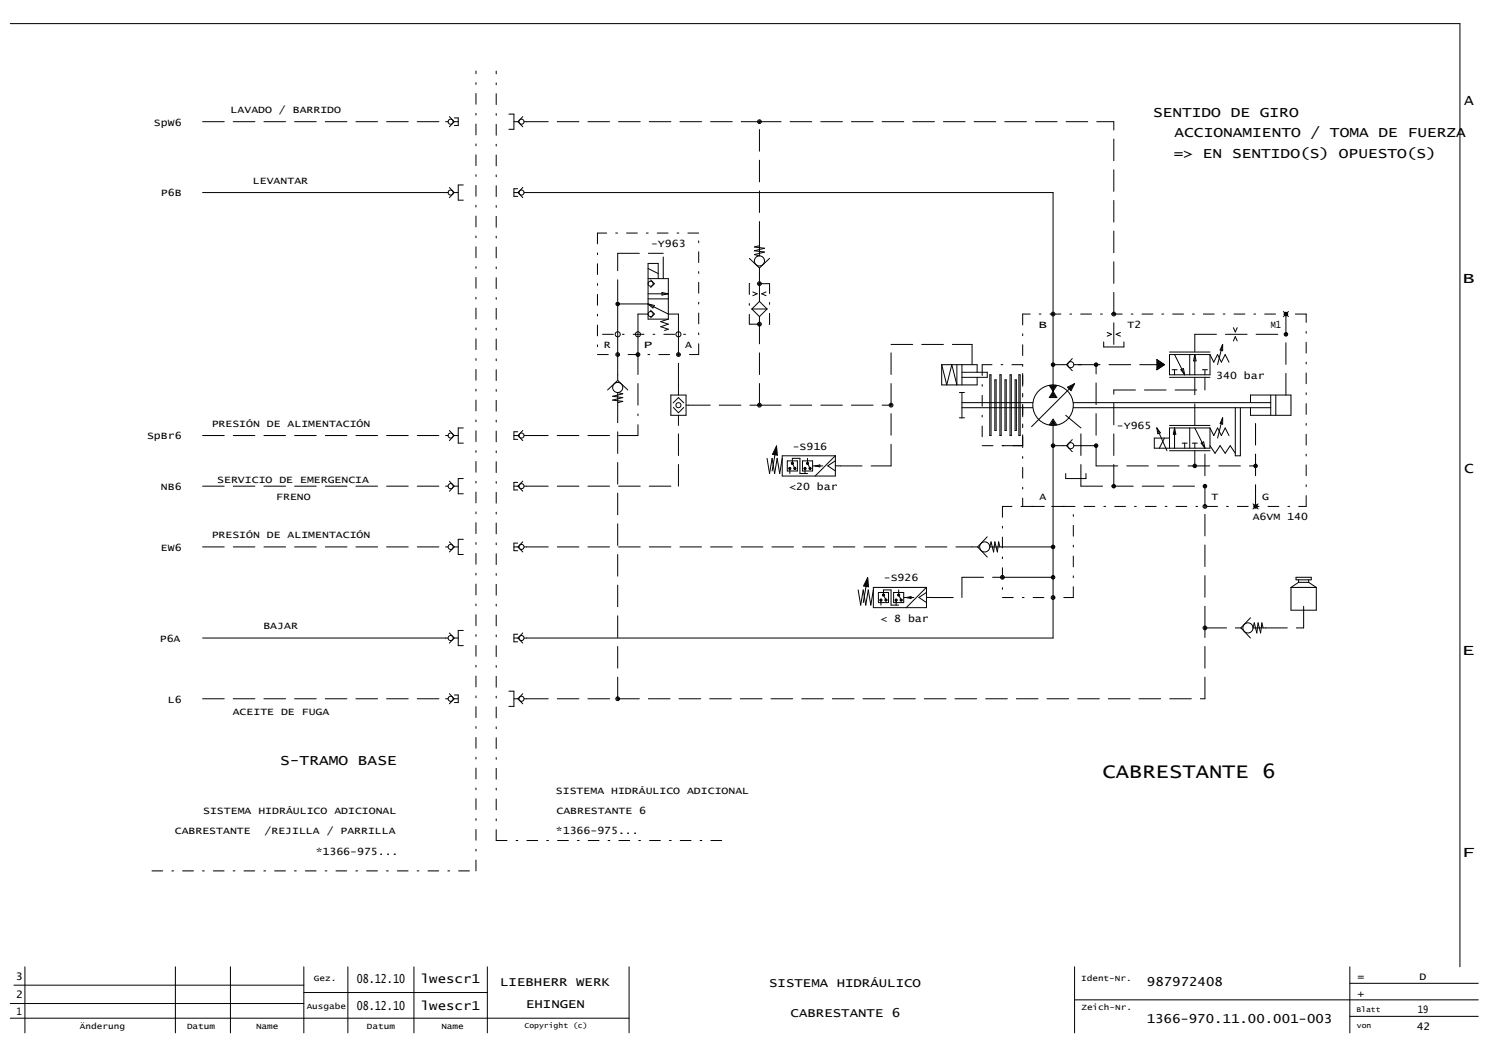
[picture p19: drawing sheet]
<svg xmlns="http://www.w3.org/2000/svg" width="582mm" height="406mm" viewBox="0 0 582 406" stroke-linecap="round" stroke-linejoin="round" font-family="sans-serif">
<defs><g id="words">
<text font-size="7.8" x="431.3" y="304.1">CABRESTANTE 6</text>
<g font-size="5.7">
<text x="572.7" y="40.9">A</text>
<text x="572" y="110.5">B</text>
<text x="572.7" y="185.2">C</text>
<text x="571.9" y="256.2">E</text>
<text x="571.8" y="335.2">F</text>
</g>
<g font-size="5.6">
<text x="451" y="45.8">SENTIDO DE GIRO</text>
<text x="459.4" y="53.8">ACCIONAMIENTO / TOMA DE FUERZA</text>
<text x="459.1" y="61.7">=&gt; EN SENTIDO(S) OPUESTO(S)</text>
<text x="109.6" y="299.3">S-TRAMO BASE</text>
</g>
<g font-size="4.9">
<text x="139.5" y="384.4">08.12.10</text>
<text x="164.6" y="384.4">lwescr1</text>
<text x="195.6" y="385.8">LIEBHERR WERK</text>
<text x="300.8" y="386.1">SISTEMA HIDRÁULICO</text>
<text x="448.6" y="385.8">987972408</text>
<text x="139.5" y="395.1">08.12.10</text>
<text x="164.6" y="395.1">lwescr1</text>
<text x="205.7" y="394.4">EHINGEN</text>
<text x="309.3" y="397.6">CABRESTANTE 6</text>
<text x="448.5" y="400.2">1366-970.11.00.001-003</text>
</g>
<g font-size="4.1">
<text x="6.2" y="383.3">3</text>
<text x="530.9" y="383.3">=</text>
<text x="555.3" y="383.3">D</text>
<text x="530.9" y="389.8">+</text>
<text x="6.3" y="390.5">2</text>
<text x="6.4" y="397">1</text>
<text x="554.6" y="396.3">19</text>
<text x="554.1" y="402.7">42</text>
</g>
<g font-size="3.9">
<text x="90.2" y="44.2">LAVADO / BARRIDO</text>
<text x="60.2" y="49.1">SpW6</text>
<text x="98.9" y="71.9">LEVANTAR</text>
<text x="62.9" y="76.9">P6B</text>
<text x="254.7" y="96.7">-Y963</text>
<text x="406.2" y="128.3">B</text>
<text x="441.1" y="128.3">T2</text>
<text x="497.1" y="128.3">M1</text>
<text x="236.1" y="136.3">R</text>
<text x="251.6" y="136.3">P</text>
<text x="268" y="136.3">A</text>
<text x="475.7" y="148.1">340 bar</text>
<text x="82.8" y="166.9">PRESIÓN DE ALIMENTACIÓN</text>
<text x="436.9" y="167.9">-Y965</text>
<text x="57.5" y="171.9">SpBr6</text>
<text x="310" y="175.9">-S916</text>
<text x="62.9" y="191.7">NB6</text>
<text x="85" y="188.7">SERVICIO DE EMERGENCIA</text>
<text x="308.7" y="191.7">&lt;20 bar</text>
<text x="108" y="195.7">FRENO</text>
<text x="406.6" y="195.7">A</text>
<text x="473.9" y="195.7">T</text>
<text x="493.7" y="195.7">G</text>
<text x="490" y="203.6">A6VM 140</text>
<text x="62.9" y="215.5">EW6</text>
<text x="82.8" y="210.5">PRESIÓN DE ALIMENTACIÓN</text>
<text x="345.7" y="227.3">-S926</text>
<text x="344.4" y="243.2">&lt; 8 bar</text>
<text x="62.5" y="251.1">P6A</text>
<text x="103" y="246.1">BAJAR</text>
<text x="65.6" y="274.9">L6</text>
<text x="91" y="279.8">ACEITE DE FUGA</text>
<text x="217.4" y="310.5">SISTEMA HIDRÁULICO ADICIONAL</text>
<text x="79.5" y="318.4">SISTEMA HIDRÁULICO ADICIONAL</text>
<text x="217.6" y="318.4">CABRESTANTE 6</text>
<text x="68.4" y="326.3">CABRESTANTE</text>
<text x="103.5" y="326.3">/REJILLA / PARRILLA</text>
<text x="217.4" y="326.3">*1366-975...</text>
<text x="123.5" y="334.3">*1366-975...</text>
</g>
<g font-size="3.2">
<text x="122.7" y="383.7">Gez.</text>
<text x="422.9" y="383.7">Ident-Nr.</text>
<text x="120" y="394.5">Ausgabe</text>
<text x="423" y="395.2">Zeich-Nr.</text>
<text x="31.3" y="402.4">Änderung</text>
<text x="73.1" y="402.4">Datum</text>
<text x="100.1" y="402.4">Name</text>
<text x="143.5" y="402.4">Datum</text>
<text x="172.6" y="402.4">Name</text>
</g>
<g font-size="2.9">
<text x="530.5" y="395.8">Blatt</text>
<text x="205.1" y="402.3">Copyright (c)</text>
<text x="530.7" y="402.3">von</text>
</g>
</g></defs>
<g fill="none" stroke="#000" stroke-width=".39">
<path d="M4 9.2h567v369M174.3 47.6h1M175.8 45.6l1.8 2-1.8 2M177.2 47.6h2M177.7 46.1h1.5v3h-1.5M199 44.6h2v6h-2M201 47.6h1.6M202.6 47.6l1.9 2M204.5 45.6l-1.9 2M205 47.6h1M79.2 75.3h96.1M175.8 73.3l1.8 2"/>
<path d="M177.6 75.3h1.6M177.6 75.3l-1.8 2M181.2 72.3h-2v6h2M201 75.3h2M202.5 73.8h-1.5v3h1.5M204.5 73.3l-1.9 2 1.9 2M205 75.3h206.9v77.7M297 95.1v5l-1.9-.5 3.9-1-3.9-.5 3.9-1-3.9-.5 1.9-.5M253.5 109h7.9v15.8M253.5 114.9h7.9M253.5 116.9h7.9M253.5 105l3.9 2"/>
<path d="M253.5 118.9l2.5 .6-.6 1-1.9-1.5M253.5 118.9l7.9 3.9h4v15.9M253.5 118.9h-11.9v29.9M254.5 109.5l1.5 1.5-1.5 1.4M257.4 109v-6h-3.9v21.8h7.9M258.9 114.4l2.5 .5-2.5 .5zM293.1 101.1l3.9 3.7M294.4 114.2l1.7 .7-1.7 .8M297 117.9l3 3-3 2.9-2.9-2.9zM297 104.8v2.2M299.6 114.2l-1.7 .7 1.7 .8M301 101.1l-4 3.7"/>
<path d="M253.5 122.8h-4v15.9M254.5 121.4l1.5 1.4-1.5 1.5M261.4 124.8l-3 1 3 1-3 1 3 1-1.5 .5M431.7 133.7v2h7.9v-2M433 130l1.7 .8-1.7 .7M438.2 130l-1.7 .8 1.7 .7M457.4 138.7h15.9v7.9h-15.9zM457.4 137.7h15.9M459.4 138.7l4 7.9M465.3 138.7v7.9M467.3 138.7v7.9M467.3 138.7l.5 2.5h-1z"/>
<path d="M473.3 138.7l1.4 2.9 1.5-2.9 1.5 2.9 1.5-2.9 1.5 2.9M478.2 134.7v2.5l-1-.3zM478.2 134.7l-2 7.9M482.4 128.2l.8 1.7 .7-1.7M482.4 133.4l.8-1.7 .7 1.7M502 121.8l1.9 2M503.9 121.8l-1.9 2M241.6 157.5l2-.5-4-.5 4-1-4-.5 4-1-2-.5v5M241.6 148.8l-4 3.7M241.6 148.8l4 3.7M262.4 154.5h5.9v7.9h-5.9zM263.3 157.6l2.1-2.1 2 2.1"/>
<path d="M263.4 159.4l2 2 2-2M265.4 150.6v3.9M268.3 158.5h1M368.3 142.6h13.9v3M368.3 142.6v8h13.9v-3M368.3 142.6l2 8 2-8 2 8v-8M375.3 153.5h1.9M376.2 145.6h9.9v2h-9.9M376.2 142.6v8M376.2 153.5v9.9M376.2 159.5h27.8M376.2 157.5h27.8"/>
<path d="M387.1 146.6h.5v23.8h-.5zM389.1 148.6h.5v19.8h-.5zM391.1 146.6h.5v23.8h-.5zM393.1 148.6h.5v19.8h-.5zM395.1 146.6h.4v23.8h-.4zM397 148.6h.5v19.8h-.5zM398.5 146.6h.5v23.8h-.5zM410.4 150.8l1.5 2.2M410.8 150.9h2.2l-1.1 1.6zM411.3 151.2h1.2l-.6 .7zM411.8 151.5h.2zM411.9 153l1.5 2.5h-3z"/>
<path d="M411.9 153.6l1 1.6h-2zM411.9 154.2l.5 .7h-1zM411.9 154.5l.2 .2h-.4zM413.4 150.8l-1.5 2.2M415.8 142.6h1.3M417.1 142.6l2.3 2.4M417.5 151.5l2.8-1.4-1.4 2.7zM418 151.5l1.6-.7-.8 1.5zM418.5 151.6l.4-.1-.2 .4zM419.4 140.3l-2.3 2.3M419.8 159.5h77.2M419.8 157.5h77.2"/>
<path d="M420 142.6h3M420.3 150.1l-16.8 16.8M452.5 140.7l2.9 1.9-2.9 2zM455.1 142.6l-2.3-1.4v2.9l2.1-1.4-1.8-1v1.9l1.4-.9-1.2-.6v1.1l.9-.5-.7-.2v.3l.2-.1M457.4 147.6h15.9M458.4 144.6h2M459.4 144.6v2M461.9 144.6l1-.5 .5 2.5zM470.3 144.6h2M471.3 144.6v2M483.2 159.5v18.8h1.9v-18.8M489.1 157.5v-3h15.8v7.9h-15.8v-2.9"/>
<path d="M497 154.5v7.9M499 154.5v7.9M174.3 170.4h1M175.8 168.4l1.8 2M177.6 170.4h1.6M177.6 170.4l-1.8 1.9M181.2 167.4h-2v5.9h2M201 170.4h2M202.5 168.9h-1.5v2.9h1.5M204.5 168.4l-1.9 2 1.9 1.9M205 170.4h1M265.4 162.4v4"/>
<path d="M300 179.3l1 5.9 1-5.9 1 5.9 1-5.9 1 5.9 .9-5.9M303.7 174.5l.4 3.6-2-.4zM303.7 174.5l-1.7 9.7M303.7 174.5v3.3l-1.2-.2 1-2.1-.1 1.9-.6-.1 .6-.9M315.8 179.3v1.9l1 2M326.7 178.3h-20.8v7.9h20.8M375.3 163.4h1.9M410.4 166.2l1.5-2.3 1.5 2.3M411.9 166.4v83.2h-206.9M411.9 164.5l1 1.6h-2zM411.9 165l.5 .8h-1zM411.9 165.3l.2 .3h-.4z"/>
<path d="M415.8 174.3h1.3M417.1 174.3l2.3 2.4M419.4 171.9l-2.3 2.4M420 174.3h3M452.5 167.4l3.9 8.9M452.5 167.4l1.4 1.9-1 .4zM455.4 171.3l-1.9 4M457.4 176.3h15.9M457.4 166.4h15.9M459.4 167.4v7.9M459.4 167.4l.5 2.5h-1zM462.4 173.3h1.9"/>
<path d="M463.4 173.3v2M465.3 167.4v7.9M466.3 173.3h2M467.3 173.3v2M467.3 167.4l4 7.9M469.8 173.3l1-.5 .5 2.5zM473.3 167.4h-15.9v7.9M473.3 167.4v7.9h-21.8v-4h5.9M473.3 167.4l1.4 3 1.5-3 1.5 3 1.5-3 1.5 3M473.3 174.3l1.9 3 2-3 2 3 2-3 2 3M478.2 163.4v2.5l-1-.3zM478.2 163.4l-2 7.9"/>
<path d="M174.3 190.2h1M175.8 188.2l1.8 2M177.6 190.2h1.6M177.6 190.2l-1.8 1.9M181.2 187.2h-2v5.9h2M201 190.2h2M202.5 188.7h-1.5v2.9h1.5M204.5 188.2l-1.9 2 1.9 1.9M205 190.2h1M307.9 180.3h4v3.9h-4zM308.9 183.2v2M310.9 183.2l-1-2v-1.9h3v5.9h2.9"/>
<path d="M313.9 180.3h3.9v3.9h-3.9zM314.9 183.2v2M318.8 182.2l1.9-.3v.7zM326.7 186.2v-7.9l-7.9 7.9M326.7 182.2h2M326.7 180.2l-2.9 2 2.9 2M416.8 185.2v2h7.9v-2M490.1 197.1l2 2M492.1 197.1l-2 2M174.3 213.9h1M175.8 211.9l1.8 2M177.6 213.9h1.6"/>
<path d="M177.6 213.9l-1.8 2M181.2 211h-2v5.9h2M201 213.9h2M202.5 212.4h-1.5v3h1.5M204.5 211.9l-1.9 2 1.9 2M205 213.9h1M380.2 213.9h2.2M382.4 213.9l3.7 4M386.1 210l-3.7 3.9M391.1 213.9l-.5-2-.5 4-1-4-.5 4-1-4-.5 2h24.8M335.6 230.7l1 6 1-6 1 6 1-6 1 6 1-6M339.4 225.9l.3 3.6-1.9-.3z"/>
<path d="M339.4 225.9l-1.8 9.8M339.4 225.9v3.4l-1.3-.3 1.1-2-.2 1.9-.6-.1 .6-.9M343.6 231.7h3.9v4h-3.9zM344.6 234.7v2M346.5 234.7l-1-2v-2h3v6h3M349.5 231.7h4v4h-4zM350.5 234.7v2M351.5 230.7v2l1 2M354.5 233.7l1.8-.4v.8zM362.4 237.7v-8l-7.9 8M362.4 233.7h2M362.4 231.7l-3 2 3 2"/>
<path d="M362.4 229.8h-20.8v7.9h20.8M392.1 225.8h19.8M504.9 229.8h9.9M504.9 229.8v8.9h9.9v-8.9M506.9 225.8h6v1h-6zM507.9 226.8v1M507.9 227.8h4M507.9 227.8l-3 2M511.9 226.8v1M511.9 227.8l2.9 2M79.2 249.6h96.1M175.8 247.6l1.8 2"/>
<path d="M177.6 249.6h1.6M177.6 249.6l-1.8 1.9M181.2 246.6h-2v5.9h2M201 249.6h2M202.5 248.1h-1.5v2.9h1.5M204.5 247.6l-1.9 2 1.9 1.9M483.2 245.6h2.1M485.3 245.6l3.8 4M489.1 241.6l-3.8 4M494 245.6l-.4-2-.5 4-1-4-.5 4-1-4-.5 2h4.9M174.3 273.3h1M175.8 271.3l1.8 2-1.8 2"/>
<path d="M177.2 273.3h2M177.7 271.8h1.5v3h-1.5M199 270.3h2v6h-2M201 273.3h1.6M202.6 273.3l1.9 2M204.5 271.3l-1.9 2M205 273.3h1M9.7 378.2v25.8M68.6 378.2v25.8M90.1 378.2v25.8M118.8 378.2v25.8M136.1 378.2v25.8"/>
<path d="M161.9 378.2v25.8M190.6 378.2v25.8M246.1 378.2v25.8M420.3 378.2v25.8M528 378.2v25.8M4 398.3h242.1M4 392.5h114.8M5.4 385.3h113.4M118.8 388.2h71.8M420.3 391.1h157.9M528 397.5h50.2M528 384.6h50.2"/>
<circle cx="176.3" cy="47.6" r=".99"/>
<circle cx="204" cy="47.6" r=".99"/>
<circle cx="297" cy="47.6" r=".37"/>
<circle cx="297" cy="47.6" r=".74"/>
<circle cx="176.3" cy="75.3" r=".99"/>
<circle cx="204" cy="75.3" r=".99"/>
<circle cx="241.6" cy="118.9" r=".5"/>
<circle cx="241.6" cy="118.9" r=".69"/>
<circle cx="241.6" cy="118.9" r=".2"/>
<circle cx="254.5" cy="111" r=".99"/>
<circle cx="297" cy="102" r="1.98"/>
<circle cx="297" cy="111" r=".37"/>
<circle cx="297" cy="111" r=".74"/>
<circle cx="241.6" cy="130.8" r=".99"/>
<circle cx="241.6" cy="138.7" r=".74"/>
<circle cx="241.6" cy="138.7" r=".37"/>
<circle cx="249.5" cy="130.8" r=".99"/>
<circle cx="249.5" cy="138.7" r=".37"/>
<circle cx="249.5" cy="138.7" r=".74"/>
<circle cx="254.5" cy="122.8" r=".99"/>
<circle cx="265.4" cy="130.8" r=".99"/>
<circle cx="265.4" cy="138.7" r=".74"/>
<circle cx="265.4" cy="138.7" r=".37"/>
<circle cx="297" cy="126.8" r=".37"/>
<circle cx="297" cy="126.8" r=".74"/>
<circle cx="411.9" cy="122.8" r=".74"/>
<circle cx="411.9" cy="122.8" r=".37"/>
<circle cx="435.6" cy="122.8" r=".74"/>
<circle cx="435.6" cy="122.8" r=".37"/>
<circle cx="503" cy="130.8" r=".5"/>
<circle cx="503" cy="122.8" r=".5"/>
<circle cx="503" cy="130.8" r=".69"/>
<circle cx="503" cy="122.8" r=".69"/>
<circle cx="503" cy="130.8" r=".2"/>
<circle cx="503" cy="122.8" r=".2"/>
<circle cx="241.6" cy="151.5" r="1.98"/>
<circle cx="265.4" cy="158.5" r=".99"/>
<circle cx="297" cy="158.5" r=".37"/>
<circle cx="297" cy="158.5" r=".74"/>
<circle cx="348.5" cy="158.5" r=".74"/>
<circle cx="348.5" cy="158.5" r=".37"/>
<circle cx="411.9" cy="158.5" r="7.9"/>
<circle cx="411.9" cy="142.6" r=".5"/>
<circle cx="411.9" cy="142.6" r=".69"/>
<circle cx="411.9" cy="142.6" r=".2"/>
<circle cx="418.8" cy="142.6" r="1.19"/>
<circle cx="428.7" cy="142.6" r=".5"/>
<circle cx="428.7" cy="142.6" r=".69"/>
<circle cx="428.7" cy="142.6" r=".2"/>
<circle cx="176.3" cy="170.4" r=".99"/>
<circle cx="204" cy="170.4" r=".99"/>
<circle cx="411.9" cy="174.3" r=".5"/>
<circle cx="411.9" cy="174.3" r=".69"/>
<circle cx="411.9" cy="174.3" r=".2"/>
<circle cx="418.8" cy="174.3" r="1.19"/>
<circle cx="428.7" cy="174.3" r=".5"/>
<circle cx="428.7" cy="174.3" r=".69"/>
<circle cx="428.7" cy="174.3" r=".2"/>
<circle cx="176.3" cy="190.2" r=".99"/>
<circle cx="204" cy="190.2" r=".99"/>
<circle cx="308.9" cy="183.2" r=".42"/>
<circle cx="308.9" cy="183.2" r=".3"/>
<circle cx="308.9" cy="183.2" r=".12"/>
<circle cx="309.9" cy="181.2" r=".42"/>
<circle cx="309.9" cy="181.2" r=".3"/>
<circle cx="309.9" cy="181.2" r=".12"/>
<circle cx="310.9" cy="183.2" r=".42"/>
<circle cx="310.9" cy="183.2" r=".3"/>
<circle cx="310.9" cy="183.2" r=".12"/>
<circle cx="314.9" cy="183.2" r=".3"/>
<circle cx="314.9" cy="183.2" r=".42"/>
<circle cx="314.9" cy="183.2" r=".12"/>
<circle cx="315.8" cy="181.2" r=".3"/>
<circle cx="315.8" cy="181.2" r=".42"/>
<circle cx="315.8" cy="181.2" r=".12"/>
<circle cx="316.8" cy="183.2" r=".3"/>
<circle cx="316.8" cy="183.2" r=".42"/>
<circle cx="316.8" cy="183.2" r=".12"/>
<circle cx="435.6" cy="190.2" r=".69"/>
<circle cx="435.6" cy="190.2" r=".5"/>
<circle cx="435.6" cy="190.2" r=".2"/>
<circle cx="467.3" cy="182.2" r=".69"/>
<circle cx="467.3" cy="182.2" r=".5"/>
<circle cx="467.3" cy="182.2" r=".2"/>
<circle cx="471.3" cy="198.1" r=".74"/>
<circle cx="471.3" cy="190.2" r=".5"/>
<circle cx="471.3" cy="190.2" r=".69"/>
<circle cx="471.3" cy="198.1" r=".37"/>
<circle cx="471.3" cy="190.2" r=".2"/>
<circle cx="491.1" cy="198.1" r=".5"/>
<circle cx="491.1" cy="182.2" r=".5"/>
<circle cx="491.1" cy="182.2" r=".69"/>
<circle cx="491.1" cy="198.1" r=".69"/>
<circle cx="491.1" cy="182.2" r=".2"/>
<circle cx="491.1" cy="198.1" r=".2"/>
<circle cx="176.3" cy="213.9" r=".99"/>
<circle cx="204" cy="213.9" r=".99"/>
<circle cx="385.1" cy="213.9" r="1.98"/>
<circle cx="411.9" cy="213.9" r=".5"/>
<circle cx="411.9" cy="213.9" r=".69"/>
<circle cx="411.9" cy="213.9" r=".2"/>
<circle cx="344.6" cy="234.7" r=".42"/>
<circle cx="344.6" cy="234.7" r=".3"/>
<circle cx="344.6" cy="234.7" r=".12"/>
<circle cx="345.5" cy="232.7" r=".42"/>
<circle cx="345.5" cy="232.7" r=".3"/>
<circle cx="345.6" cy="232.7" r=".12"/>
<circle cx="346.5" cy="234.7" r=".3"/>
<circle cx="346.5" cy="234.7" r=".42"/>
<circle cx="346.5" cy="234.7" r=".12"/>
<circle cx="350.5" cy="234.7" r=".42"/>
<circle cx="350.5" cy="234.7" r=".3"/>
<circle cx="350.5" cy="234.7" r=".12"/>
<circle cx="351.5" cy="232.7" r=".42"/>
<circle cx="351.5" cy="232.7" r=".3"/>
<circle cx="351.5" cy="232.7" r=".12"/>
<circle cx="352.5" cy="234.7" r=".42"/>
<circle cx="352.5" cy="234.7" r=".3"/>
<circle cx="352.5" cy="234.7" r=".12"/>
<circle cx="392.1" cy="225.8" r=".74"/>
<circle cx="392.1" cy="225.8" r=".37"/>
<circle cx="411.9" cy="233.7" r=".74"/>
<circle cx="411.9" cy="225.8" r=".69"/>
<circle cx="411.9" cy="225.8" r=".5"/>
<circle cx="411.9" cy="233.7" r=".37"/>
<circle cx="411.9" cy="225.8" r=".2"/>
<circle cx="176.3" cy="249.6" r=".99"/>
<circle cx="204" cy="249.6" r=".99"/>
<circle cx="471.3" cy="245.6" r=".74"/>
<circle cx="471.3" cy="245.6" r=".37"/>
<circle cx="488.1" cy="245.6" r="1.98"/>
<circle cx="176.3" cy="273.3" r=".99"/>
<circle cx="204" cy="273.3" r=".99"/>
<circle cx="241.6" cy="273.3" r=".74"/>
<circle cx="241.6" cy="273.3" r=".37"/>
</g>
<g fill="none" stroke="#000" stroke-width=".39" stroke-dasharray="8.5 3.5">
<path d="M79.2 47.6h95.1M206 47.6h91M297 47.6h138.6M241.6 99.1h17.8M297 95.1v-47.5M241.6 117.9v-18.8M259.4 109v-9.9M297 117.9v-6.9M297 111v-4M297 126.8v-3M300 120.9h-5.9M348.5 134.7h31.7"/>
<path d="M435.6 134.7v-11.9M435.6 122.8v-75.2M467.3 137.7v-6.9M467.3 130.8h35.7M249.5 158.5v-19.8M265.4 150.6v-11.9M269.3 158.5h27.7M297 158.5v-31.7M297 158.5h51.5M348.5 158.5v-23.8M380.2 142.6v-7.9M411.9 142.6h3.9"/>
<path d="M421.8 142.6h35.6M435.6 152.5h35.7M471.3 152.5v-4.9M503 154.5v-31.7M79.2 170.4h95.1M206 170.4h43.5M392.1 174.3h7.9M411.9 174.3h3.9M416.8 162.4l6 5M422.8 174.3h5.9M467.3 166.4v-18.8M79.2 190.2h95.1"/>
<path d="M206 190.2h59.4M265.4 190.2v-23.8M317.8 182.2h4M328.7 182.2h19.8M348.5 182.2v-23.7M422.8 190.2v-22.8M422.8 190.2h48.5M428.7 182.2v-39.6M428.7 182.2h62.4M435.6 190.2v-37.7M467.3 182.2v-5.9M471.3 198.1v-21.8"/>
<path d="M491.1 198.1v-35.7M79.2 213.9h95.1M206 213.9h174.2M353.5 233.7h3.9M364.4 233.7h11.8M376.2 233.7v-7.9M376.2 225.8h15.9M471.3 245.6v-47.5M471.3 245.6h11.9M495 245.6h14.9M509.9 245.6v-9.9M79.2 273.3h95.1"/>
<path d="M206 273.3h35.6M241.6 273.3v-114.8M241.6 273.3h229.7M471.3 273.3v-27.7"/>
</g>
<g fill="none" stroke="#000" stroke-width=".39" stroke-dasharray="4.2 3.5 .7 3.5">
<path d="M233.7 91.2v47.5M273.3 91.2h-39.6M293.1 111v15.8M301 111h-7.9M233.7 138.7h39.6M235.7 130.8h34.6M273.3 138.7v-47.5M293.1 126.8h7.9M301 126.8v-15.8M400 122.8v75.3M510.9 122.8h-110.9M384.2 142.6v31.7"/>
<path d="M400 142.6h-15.8M249.5 170.4v-11.9M384.2 174.3h15.8M400 174.3v-31.7M392.1 198.1v35.6M400 198.1h110.9M419.8 198.1h-27.7M510.9 198.1v-75.3M392.1 233.7h27.7M419.8 233.7v-35.6M194.1 328.8v-301M194.1 328.8h91.1"/>
<path d="M59.4 340.6h126.8M186.2 340.6v-312.8"/>
</g>
<use href="#words"/>
</svg>
